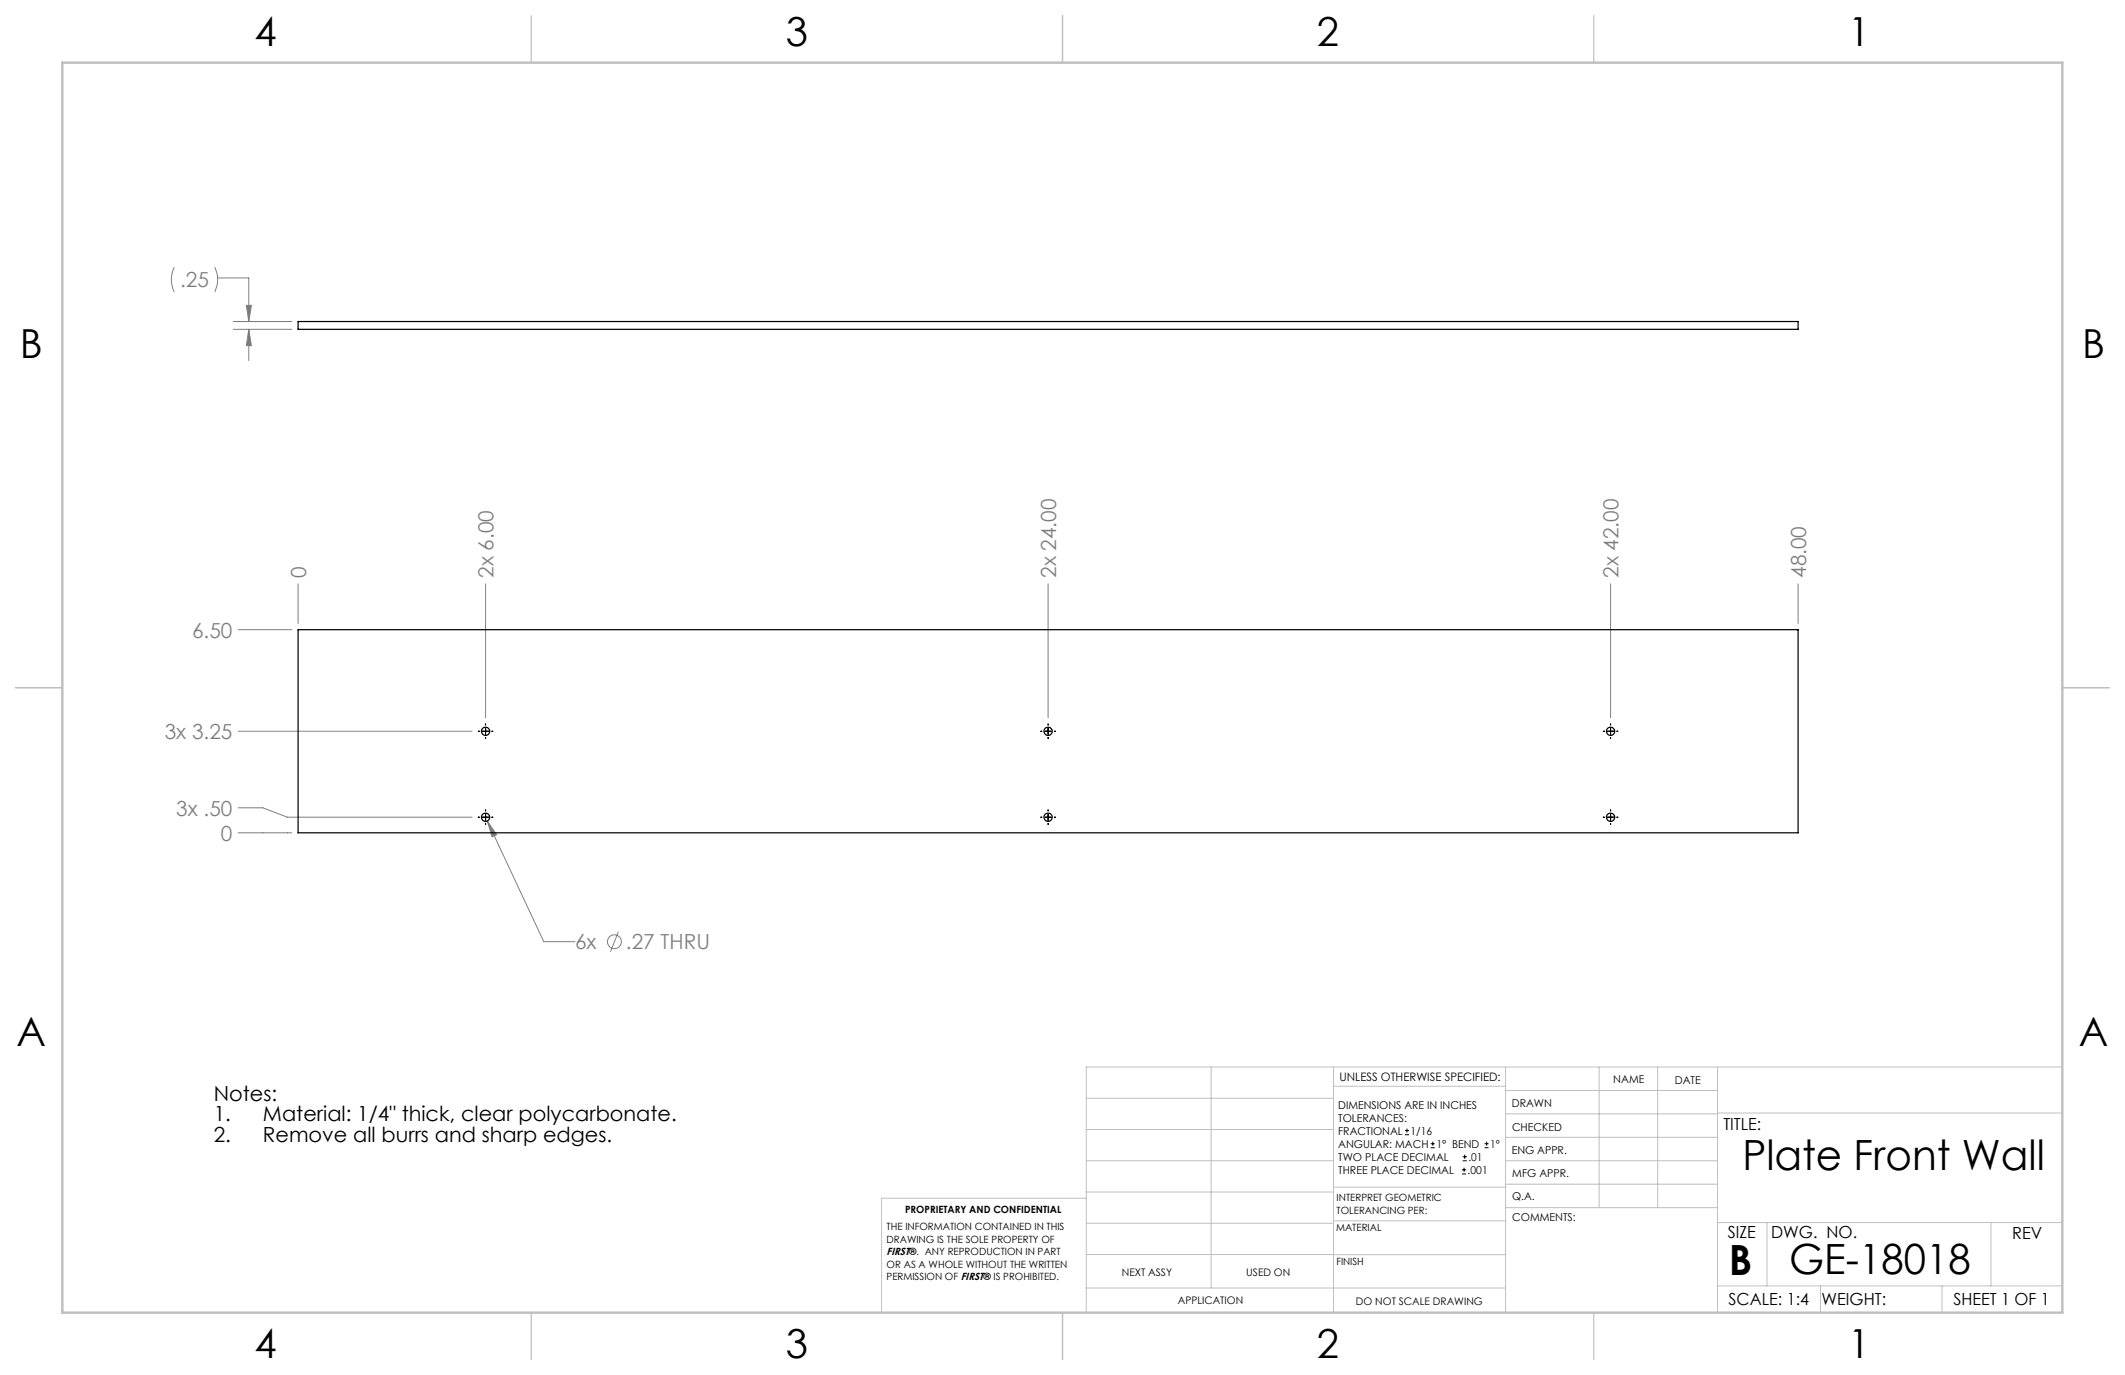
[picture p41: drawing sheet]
<svg xmlns="http://www.w3.org/2000/svg" width="432mm" height="279mm" viewBox="0 0 432 279" stroke-linecap="round" stroke-linejoin="round" font-family="sans-serif">
<defs><g id="words">
<g font-size="8.5">
<text x="354" y="237.7">Plate Front Wall</text>
<text x="351.3" y="259">B</text>
<text x="363.6" y="258.9">GE-18018</text>
</g>
<g font-size="8.1">
<text x="51.7" y="9.3">4</text>
<text x="159.7" y="9.3">3</text>
<text x="267.6" y="9.3">2</text>
<text x="375.6" y="9.3">1</text>
<text x="4" y="72.8">B</text>
<text x="423.1" y="72.8">B</text>
<text x="3.3" y="212.5">A</text>
<text x="422.4" y="212.5">A</text>
<text x="51.7" y="276">4</text>
<text x="159.7" y="276">3</text>
<text x="267.6" y="276">2</text>
<text x="375.6" y="276">1</text>
</g>
<g font-size="4.2" fill="#808080">
<text x="36.6" y="58.4">.25</text>
<text x="62.2" y="117.4" transform="rotate(-90 62.2 117.4)">0</text>
<text x="100.3" y="117.4" transform="rotate(-90 100.3 117.4)">2x 6.00</text>
<text x="214.6" y="117.4" transform="rotate(-90 214.6 117.4)">2x 24.00</text>
<text x="328.9" y="117.4" transform="rotate(-90 328.9 117.4)">2x 42.00</text>
<text x="367" y="117.4" transform="rotate(-90 367 117.4)">48.00</text>
<text x="39" y="129.5">6.50</text>
<text x="33.5" y="150.2">3x 3.25</text>
<text x="35.8" y="165.7">3x .50</text>
<text x="44.9" y="170.8">0</text>
<text x="116.9" y="192.9">6x</text>
<text x="127.2" y="192.9">.27 THRU</text>
</g>
<g font-size="4.2">
<text x="43.4" y="223.7">Notes:</text>
<text x="43.4" y="227.9">1.</text>
<text x="53.4" y="227.9">Material: 1/4&quot; thick, clear polycarbonate.</text>
<text x="43.4" y="232.1">2.</text>
<text x="53.4" y="232.1">Remove all burrs and sharp edges.</text>
</g>
<g font-size="3.4">
<text x="350.2" y="229.5">TITLE:</text>
<text x="351.1" y="251.6">SIZE</text>
<text x="359.9" y="251.6">DWG. NO.</text>
<text x="408.9" y="251.7">REV</text>
<text x="351.2" y="265.2">SCALE: 1:4</text>
<text x="370.1" y="265.3">WEIGHT:</text>
<text x="396.9" y="265.2">SHEET 1 OF 1</text>
</g>
<text font-size="2.4" x="272.2" y="219.7">UNLESS OTHERWISE SPECIFIED:</text>
<g font-size="2.2">
<text x="327.8" y="220.1">NAME</text>
<text x="340.3" y="220.2">DATE</text>
<text x="271.9" y="225.3">DIMENSIONS ARE IN INCHES</text>
<text x="271.9" y="227.9">TOLERANCES:</text>
<text x="307.2" y="224.9">DRAWN</text>
<text x="271.9" y="230.6">FRACTIONAL</text>
<text x="271.9" y="233.2">ANGULAR: MACH</text>
<text x="286.6" y="230.6">1/16</text>
<text x="291.9" y="233.2">1° BEND</text>
<text x="302.8" y="233.2">1°</text>
<text x="307.3" y="229.8">CHECKED</text>
<text x="271.9" y="238.5">THREE PLACE DECIMAL</text>
<text x="271.9" y="235.9">TWO PLACE DECIMAL</text>
<text x="298.2" y="238.5">.001</text>
<text x="298.4" y="235.9">.01</text>
<text x="307.2" y="234.5">ENG APPR.</text>
<text x="307.3" y="239.2">MFG APPR.</text>
<text x="307.3" y="243.9">Q.A.</text>
<text x="307.3" y="248.1">COMMENTS:</text>
</g>
<g font-size="2.1">
<text x="180.2" y="255.1">FIRST®. ANY REPRODUCTION IN PART</text>
<text x="227.9" y="259.2">NEXT ASSY</text>
<text x="253.3" y="259.2">USED ON</text>
<text x="239.3" y="265">APPLICATION</text>
<text x="275.5" y="265.1">DO NOT SCALE DRAWING</text>
</g>
<g font-size="2">
<text x="271.6" y="244.1">INTERPRET GEOMETRIC</text>
<text x="180.2" y="250">THE INFORMATION CONTAINED IN THIS</text>
<text x="183.9" y="246.4">PROPRIETARY AND CONFIDENTIAL</text>
<text x="271.5" y="250.2">MATERIAL</text>
<text x="271.6" y="246.6">TOLERANCING PER:</text>
<text x="180.2" y="257.6">OR AS A WHOLE WITHOUT THE WRITTEN</text>
<text x="180.2" y="252.5">DRAWING IS THE SOLE PROPERTY OF</text>
<text x="271.5" y="257">FINISH</text>
<text x="180.2" y="260.1">PERMISSION OF FIRST® IS PROHIBITED.</text>
</g>
</g></defs>
<g fill="none" stroke="#c0c0c0" stroke-width=".2">
<path d="M246.1 216.8v44.9M271 216.8v49.9M305.9 216.8v49.9M324.9 216.8v28.6M336.8 216.8v28.6M349 216.8v49.9M419.1 216.8h-198.4v49.9M220.7 235.9h50.3M220.7 229.5h50.3M220.7 223.2h50.3M271 220.7h34.9M305.9 231.1h43.1"/>
<path d="M305.9 226.3h43.1M305.9 221.6h43.1M305.9 235.9h43.1M349 226.2h70.1M220.7 248.6h50.3M220.7 242.2h50.3M220.7 254.9h50.3M220.7 243.5h-41.6v23.2M271 255h34.9M271 248.1h35M271 241.2h35M305.9 240.6h43.1"/>
<path d="M306 245.4h43M349 248.4h70.1M359.1 248.4v12.9M404.6 248.4v12.9M220.7 261.7h85.2M349 261.3h70.1M369.9 261.3v5.4M394.6 261.3v5.4"/>
</g>
<path d="M108 3.2v9.5M215.9 3.2v9.5M323.8 3.2v9.5M3.1 139.7h9.6M419.1 139.7h9.5M108 266.7v9.6M215.9 266.7v9.6M323.8 266.7v9.6" fill="none" stroke="#c0c0c0" stroke-width=".25"/>
<path d="M12.7 12.7h406.4v254h-406.4z" fill="none" stroke="#c0c0c0" stroke-width=".5"/>
<g fill="none" stroke="#808080" stroke-width=".2">
<path d="M35.4 54.3a5.6 5.6 0 0 0 0 5M43.6 54.3a5.9 5.9 0 0 1 0 5M44.2 56.5h6.4v8.8M47.4 66.9h11.9M47.4 65.3h11.9M50.1 62.1h1l-.5 3.2zM50.6 66.9l.5 3.3h-1zM50.6 66.9v6.4M60.6 118.6v8.1M98.7 118.6v27.2M213 118.6v27.2M327.3 118.6v27.2"/>
<path d="M365.4 118.6v8.1M48.4 128h10.9M48.4 148.6h47.5M48.4 169.2h10.9M48.4 164.1h5l5 2h37.5M99 166.8l1.9 2.8-.9 .4zM99 166.8l11.5 24.5h6.3M125.7 189.3l-1.7 4.1"/>
<circle cx="124.8" cy="191.4" r="1.41"/>
</g>
<g fill="none" stroke="#000" stroke-width=".2">
<path d="M97.2 148.6h.2M98 148.6h1.3M98.7 147.1v.2M98.7 148v1.2M98.7 149.9v.2M99.9 148.6h.3M211.5 148.6h.2M212.3 148.6h1.3M213 147.1v.2M213 148v1.2M213 149.9v.2M214.2 148.6h.3"/>
<path d="M325.8 148.6h.2M326.6 148.6h1.3M327.3 147.1v.2M327.3 148v1.2M327.3 149.9v.2M328.5 148.6h.3M97.2 166.1h.2M98 166.1h1.3M98.7 164.6v.2M98.7 165.4v1.3M98.7 167.3v.2M99.9 166.1h.3"/>
<path d="M211.5 166.1h.2M212.3 166.1h1.3M213 164.6v.2M213 165.4v1.3M213 167.3v.2M214.2 166.1h.3M325.8 166.1h.2M326.6 166.1h1.3M327.3 164.6v.2M327.3 165.4v1.3M327.3 167.3v.2M328.5 166.1h.3"/>
</g>
<path d="M99 166.8l1 3.2 .9-.4zM50.6 66.9l.5 3.3h-1zM50.1 62.1h1l-.5 3.2z" fill="#808080"/>
<g fill="none" stroke="#000" stroke-width=".25">
<path d="M60.6 65.3h304.8v1.6h-304.8zM60.6 128h304.8v41.2h-304.8z"/>
<circle cx="98.7" cy="148.6" r=".85"/>
<circle cx="213" cy="148.6" r=".85"/>
<circle cx="327.3" cy="148.6" r=".85"/>
<circle cx="98.7" cy="166.1" r=".85"/>
<circle cx="213" cy="166.1" r=".85"/>
<circle cx="327.3" cy="166.1" r=".85"/>
</g>
<g fill="none" stroke="#000" stroke-width=".2">
<path d="M285.5 230.6h.8M285.5 229.7h.8M285.9 229.3v.9M290.7 233.2h.8M290.7 232.4h.8M291.1 232v.8M297.1 238.5h.8M297.1 237.7h.8M297.2 235.9h.9M297.2 235.1h.9M297.5 237.3v.8M297.6 234.6v.9"/>
<path d="M301.7 233.2h.8M301.7 232.4h.8M302.1 232v.8"/>
</g>
<use href="#words"/>
</svg>
